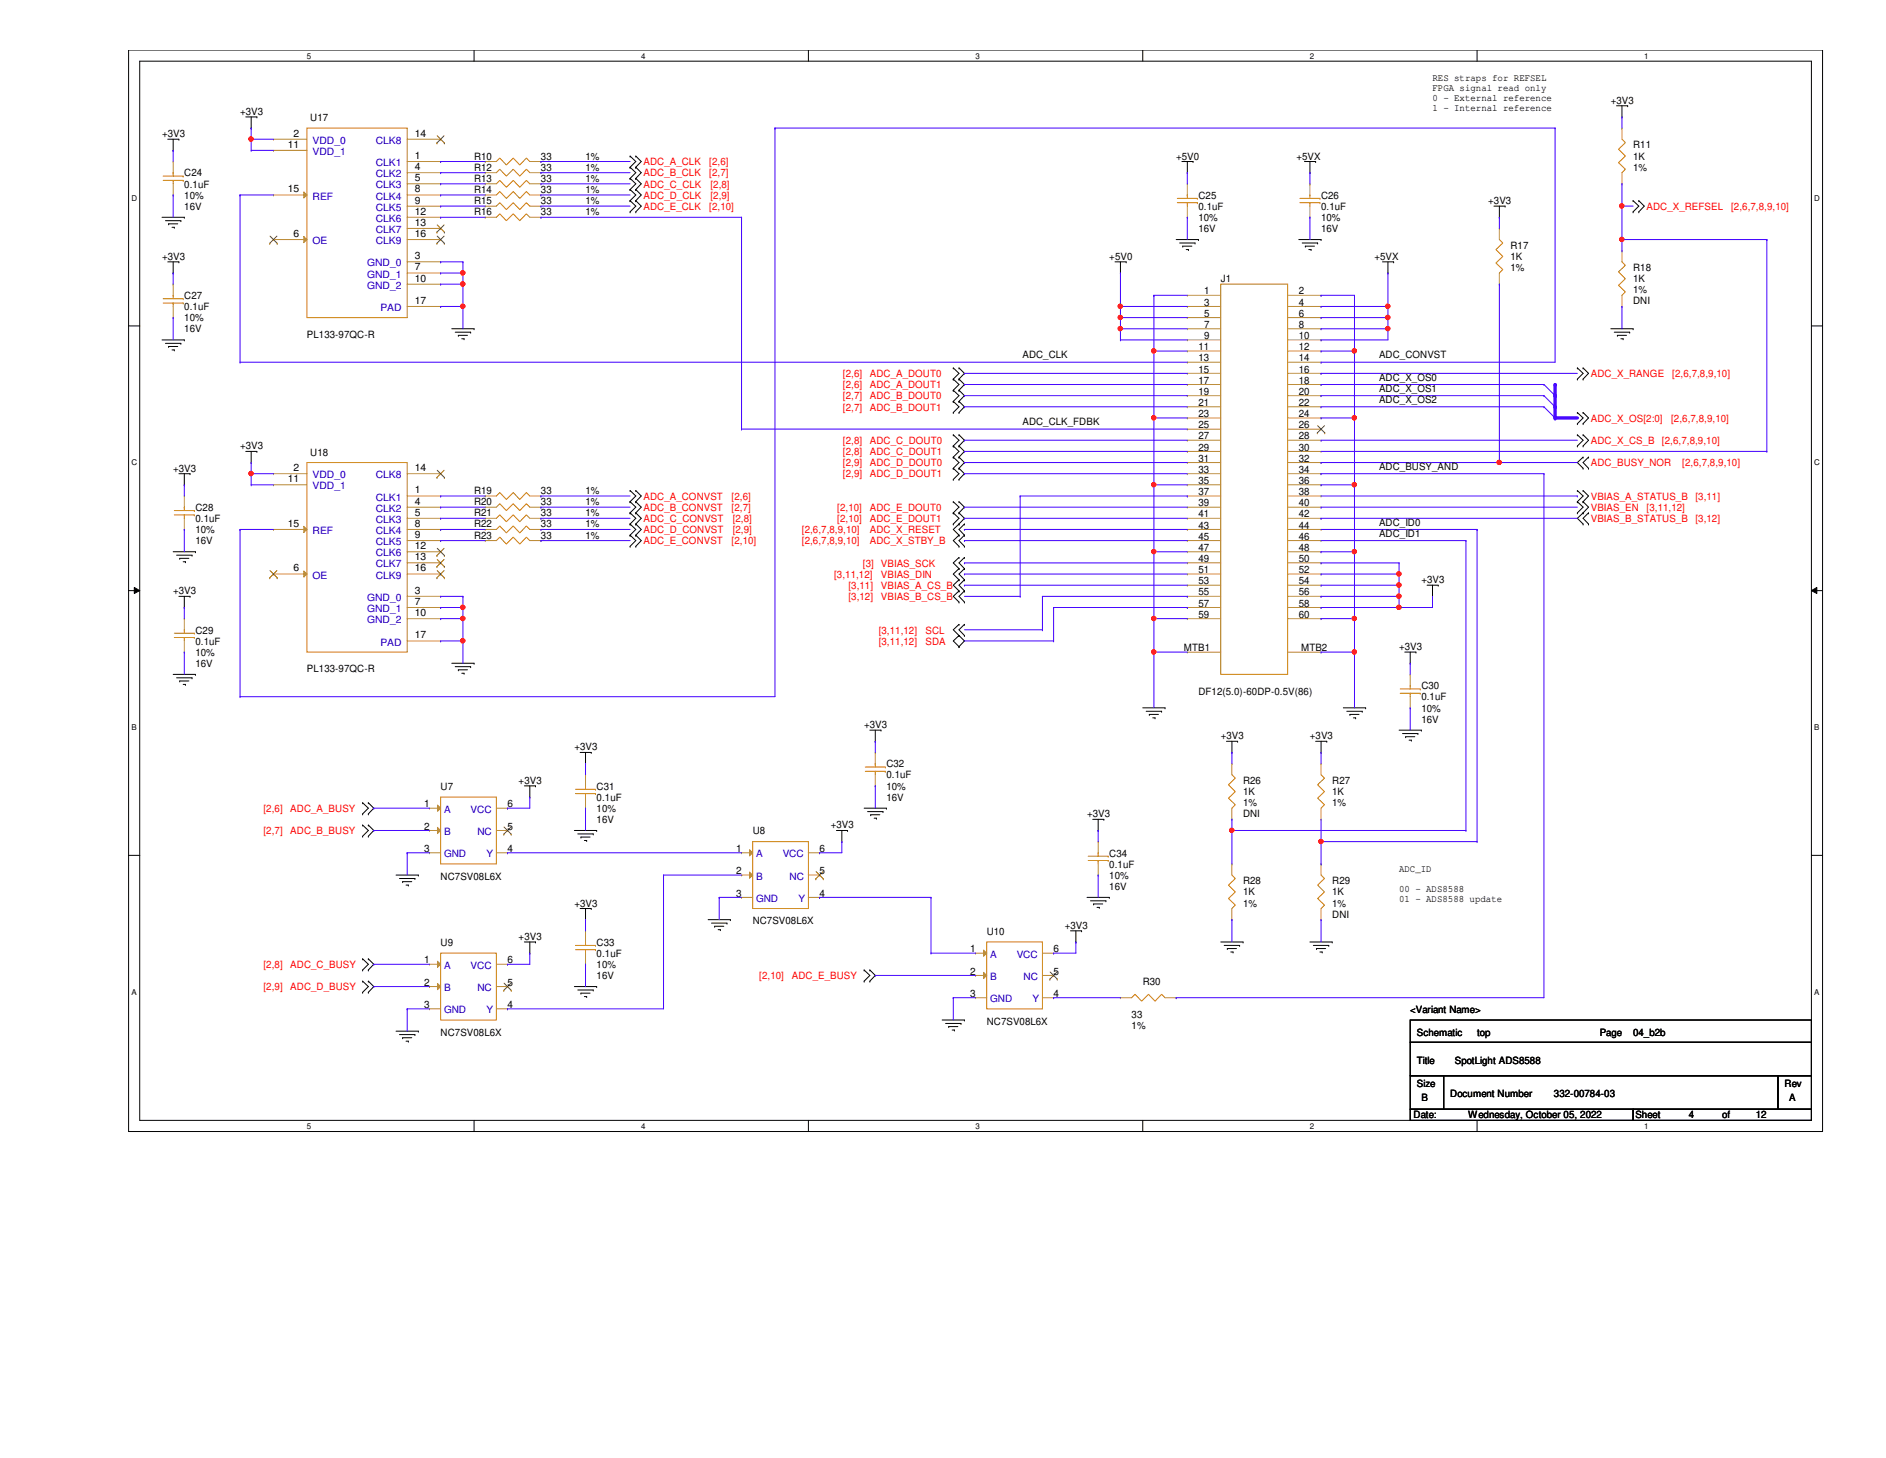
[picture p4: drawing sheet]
<svg xmlns="http://www.w3.org/2000/svg" width="279mm" height="216mm" viewBox="0 0 279 216" stroke-linecap="round" stroke-linejoin="round" font-family="sans-serif">
<defs><g id="words">
<g font-size="1.5">
<text x="212.2" y="11.9">RES straps for REFSEL</text>
<text x="35.6" y="17">+3V3</text>
<text x="46" y="18">U17</text>
<text x="212.2" y="13.4">FPGA signal read only</text>
<text x="212.2" y="14.9">0 - External reference</text>
<text x="212.2" y="16.4">1 - Internal reference</text>
<text x="238.6" y="15.4">+3V3</text>
<text x="24" y="20.3">+3V3</text>
<text x="42.6" y="21.9">11</text>
<text x="43.5" y="20.2">2</text>
<text x="61.5" y="23.5">1</text>
<text x="61.5" y="20.2">14</text>
<text x="70.2" y="23.6">R10</text>
<text x="80.1" y="23.6">33</text>
<text x="86.7" y="23.6">1%</text>
<text x="174.2" y="23.6">+5V0</text>
<text x="192.1" y="23.6">+5VX</text>
<text x="241.9" y="22">R11</text>
<text x="241.9" y="23.6">1K</text>
<text x="27.3" y="26.1">C24</text>
<text x="27.3" y="27.8">0.1uF</text>
<text x="27.3" y="29.4">10%</text>
<text x="42.6" y="28.5">15</text>
<text x="61.5" y="25.2">4</text>
<text x="61.5" y="26.8">5</text>
<text x="61.5" y="28.5">8</text>
<text x="70.2" y="25.3">R12</text>
<text x="70.2" y="26.9">R13</text>
<text x="70.2" y="28.6">R14</text>
<text x="80.1" y="25.3">33</text>
<text x="80.1" y="26.9">33</text>
<text x="80.1" y="28.6">33</text>
<text x="86.7" y="25.3">1%</text>
<text x="86.7" y="26.9">1%</text>
<text x="86.7" y="28.6">1%</text>
<text x="177.5" y="29.4">C25</text>
<text x="195.7" y="29.4">C26</text>
<text x="241.9" y="25.3">1%</text>
<text x="27.3" y="31.1">16V</text>
<text x="43.5" y="35.1">6</text>
<text x="61.5" y="30.1">9</text>
<text x="61.5" y="31.8">12</text>
<text x="61.5" y="33.4">13</text>
<text x="61.5" y="35.1">16</text>
<text x="70.2" y="31.9">R16</text>
<text x="70.2" y="30.2">R15</text>
<text x="80.1" y="31.9">33</text>
<text x="80.1" y="30.2">33</text>
<text x="86.7" y="31.9">1%</text>
<text x="86.7" y="30.2">1%</text>
<text x="177.5" y="31.1">0.1uF</text>
<text x="177.5" y="32.7">10%</text>
<text x="177.5" y="34.4">16V</text>
<text x="195.7" y="31.1">0.1uF</text>
<text x="195.7" y="32.7">10%</text>
<text x="195.7" y="34.4">16V</text>
<text x="220.5" y="30.2">+3V3</text>
<text x="24" y="38.5">+3V3</text>
<text x="61.5" y="38.4">3</text>
<text x="61.5" y="41.7">10</text>
<text x="61.5" y="40">7</text>
<text x="164.3" y="38.5">+5V0</text>
<text x="180.8" y="41.8">J1</text>
<text x="203.6" y="38.5">+5VX</text>
<text x="223.8" y="36.8">R17</text>
<text x="223.8" y="38.5">1K</text>
<text x="223.8" y="40.1">1%</text>
<text x="241.9" y="40.1">R18</text>
<text x="241.9" y="41.8">1K</text>
<text x="27.3" y="44.3">C27</text>
<text x="27.3" y="45.9">0.1uF</text>
<text x="27.3" y="47.6">10%</text>
<text x="61.5" y="45">17</text>
<text x="178.4" y="43.6">1</text>
<text x="178.4" y="45.3">3</text>
<text x="178.4" y="46.9">5</text>
<text x="192.4" y="43.6">2</text>
<text x="192.4" y="45.3">4</text>
<text x="192.4" y="46.9">6</text>
<text x="241.9" y="43.4">1%</text>
<text x="241.9" y="45.1">DNI</text>
<text x="27.3" y="49.2">16V</text>
<text x="45.5" y="50">PL133-97QC-R</text>
<text x="151.5" y="53.1">ADC_CLK</text>
<text x="177.5" y="51.9">11</text>
<text x="177.5" y="53.5">13</text>
<text x="178.4" y="48.6">7</text>
<text x="178.4" y="50.2">9</text>
<text x="192.4" y="48.6">8</text>
<text x="192.4" y="50.2">10</text>
<text x="192.4" y="51.9">12</text>
<text x="192.4" y="53.5">14</text>
<text x="204.3" y="53.1">ADC_CONVST</text>
<text x="177.5" y="55.2">15</text>
<text x="177.5" y="56.8">17</text>
<text x="177.5" y="58.5">19</text>
<text x="192.4" y="55.2">16</text>
<text x="192.4" y="56.8">18</text>
<text x="192.4" y="58.5">20</text>
<text x="204.3" y="56.4">ADC_X_OS0</text>
<text x="204.3" y="58">ADC_X_OS1</text>
<text x="204.3" y="59.7">ADC_X_OS2</text>
<text x="151.5" y="63">ADC_CLK_FDBK</text>
<text x="177.5" y="60.1">21</text>
<text x="177.5" y="61.8">23</text>
<text x="177.5" y="63.4">25</text>
<text x="177.5" y="65.1">27</text>
<text x="192.4" y="60.1">22</text>
<text x="192.4" y="61.8">24</text>
<text x="192.4" y="63.4">26</text>
<text x="192.4" y="65.1">28</text>
<text x="25.7" y="69.8">+3V3</text>
<text x="35.6" y="66.5">+3V3</text>
<text x="42.6" y="71.4">11</text>
<text x="43.5" y="69.8">2</text>
<text x="46" y="67.5">U18</text>
<text x="61.5" y="69.8">14</text>
<text x="177.5" y="66.7">29</text>
<text x="177.5" y="68.4">31</text>
<text x="177.5" y="70">33</text>
<text x="177.5" y="71.7">35</text>
<text x="192.4" y="66.7">30</text>
<text x="192.4" y="68.4">32</text>
<text x="192.4" y="70">34</text>
<text x="192.4" y="71.7">36</text>
<text x="204.3" y="69.6">ADC_BUSY_AND</text>
<text x="29" y="75.6">C28</text>
<text x="29" y="77.3">0.1uF</text>
<text x="61.5" y="73.1">1</text>
<text x="61.5" y="74.7">4</text>
<text x="61.5" y="76.4">5</text>
<text x="70.2" y="74.8">R20</text>
<text x="70.2" y="76.5">R21</text>
<text x="70.2" y="73.2">R19</text>
<text x="80.1" y="74.8">33</text>
<text x="80.1" y="76.5">33</text>
<text x="80.1" y="73.2">33</text>
<text x="86.7" y="74.8">1%</text>
<text x="86.7" y="76.5">1%</text>
<text x="86.7" y="73.2">1%</text>
<text x="177.5" y="73.3">37</text>
<text x="177.5" y="75">39</text>
<text x="177.5" y="76.6">41</text>
<text x="192.4" y="73.3">38</text>
<text x="192.4" y="75">40</text>
<text x="192.4" y="76.6">42</text>
<text x="204.3" y="77.9">ADC_ID0</text>
<text x="29" y="79">10%</text>
<text x="29" y="80.6">16V</text>
<text x="42.6" y="78">15</text>
<text x="61.5" y="78">8</text>
<text x="61.5" y="79.7">9</text>
<text x="61.5" y="81.3">12</text>
<text x="61.5" y="83">13</text>
<text x="70.2" y="78.1">R22</text>
<text x="70.2" y="79.8">R23</text>
<text x="80.1" y="78.1">33</text>
<text x="80.1" y="79.8">33</text>
<text x="86.7" y="78.1">1%</text>
<text x="86.7" y="79.8">1%</text>
<text x="177.5" y="78.3">43</text>
<text x="177.5" y="79.9">45</text>
<text x="177.5" y="81.6">47</text>
<text x="177.5" y="83.2">49</text>
<text x="192.4" y="78.3">44</text>
<text x="192.4" y="79.9">46</text>
<text x="192.4" y="81.6">48</text>
<text x="192.4" y="83.2">50</text>
<text x="204.3" y="79.5">ADC_ID1</text>
<text x="25.7" y="88">+3V3</text>
<text x="43.5" y="84.6">6</text>
<text x="61.5" y="87.9">3</text>
<text x="61.5" y="89.6">7</text>
<text x="61.5" y="84.6">16</text>
<text x="177.5" y="84.9">51</text>
<text x="177.5" y="86.5">53</text>
<text x="177.5" y="88.2">55</text>
<text x="177.5" y="89.8">57</text>
<text x="192.4" y="84.9">52</text>
<text x="192.4" y="86.5">54</text>
<text x="192.4" y="88.2">56</text>
<text x="192.4" y="89.8">58</text>
<text x="210.6" y="86.4">+3V3</text>
<text x="29" y="93.8">C29</text>
<text x="29" y="95.5">0.1uF</text>
<text x="61.5" y="91.2">10</text>
<text x="61.5" y="94.5">17</text>
<text x="177.5" y="91.5">59</text>
<text x="192.4" y="91.5">60</text>
<text x="29" y="97.1">10%</text>
<text x="29" y="98.8">16V</text>
<text x="45.5" y="99.6">PL133-97QC-R</text>
<text x="175.4" y="96.4">MTB1</text>
<text x="192.7" y="96.4">MTB2</text>
<text x="207.3" y="96.3">+3V3</text>
<text x="128" y="107.8">+3V3</text>
<text x="177.5" y="102.9">DF12(5.0)-60DP-0.5V(86)</text>
<text x="210.6" y="102.1">C30</text>
<text x="210.6" y="103.7">0.1uF</text>
<text x="210.6" y="105.4">10%</text>
<text x="210.6" y="107">16V</text>
<text x="85.1" y="111.1">+3V3</text>
<text x="131.3" y="113.6">C32</text>
<text x="180.8" y="109.5">+3V3</text>
<text x="194.1" y="109.5">+3V3</text>
<text x="62.8" y="119.5">1</text>
<text x="65.3" y="116.9">U7</text>
<text x="75.2" y="119.5">6</text>
<text x="76.8" y="116.1">+3V3</text>
<text x="88.4" y="116.9">C31</text>
<text x="88.4" y="118.6">0.1uF</text>
<text x="131.3" y="115.3">0.1uF</text>
<text x="131.3" y="116.9">10%</text>
<text x="131.3" y="118.6">16V</text>
<text x="184.1" y="116.1">R26</text>
<text x="184.1" y="117.7">1K</text>
<text x="184.1" y="119.4">1%</text>
<text x="197.4" y="116.1">R27</text>
<text x="197.4" y="117.7">1K</text>
<text x="197.4" y="119.4">1%</text>
<text x="62.8" y="122.9">2</text>
<text x="75.2" y="122.9">5</text>
<text x="88.4" y="120.2">10%</text>
<text x="88.4" y="121.9">16V</text>
<text x="111.5" y="123.5">U8</text>
<text x="123.1" y="122.7">+3V3</text>
<text x="161" y="121">+3V3</text>
<text x="184.1" y="121">DNI</text>
<text x="62.8" y="126.2">3</text>
<text x="65.3" y="130.3">NC7SV08L6X</text>
<text x="75.2" y="126.2">4</text>
<text x="109.1" y="126.2">1</text>
<text x="109.1" y="129.5">2</text>
<text x="121.4" y="126.2">6</text>
<text x="121.4" y="129.5">5</text>
<text x="164.3" y="126.8">C34</text>
<text x="164.3" y="128.5">0.1uF</text>
<text x="164.3" y="130.1">10%</text>
<text x="164.3" y="131.8">16V</text>
<text x="184.1" y="130.9">R28</text>
<text x="197.4" y="130.9">R29</text>
<text x="207.3" y="129.2">ADC_ID</text>
<text x="85.1" y="134.2">+3V3</text>
<text x="109.1" y="132.8">3</text>
<text x="111.5" y="136.9">NC7SV08L6X</text>
<text x="121.4" y="132.8">4</text>
<text x="157.7" y="137.5">+3V3</text>
<text x="184.1" y="132.6">1K</text>
<text x="184.1" y="134.2">1%</text>
<text x="197.4" y="132.6">1K</text>
<text x="197.4" y="134.2">1%</text>
<text x="197.4" y="135.9">DNI</text>
<text x="207.3" y="132.1">00 - ADS8588</text>
<text x="207.3" y="133.6">01 - ADS8588 update</text>
<text x="62.8" y="142.7">1</text>
<text x="65.3" y="140">U9</text>
<text x="75.2" y="142.7">6</text>
<text x="76.8" y="139.2">+3V3</text>
<text x="88.4" y="140">C33</text>
<text x="88.4" y="141.7">0.1uF</text>
<text x="88.4" y="143.3">10%</text>
<text x="143.7" y="141">1</text>
<text x="146.2" y="138.4">U10</text>
<text x="156.1" y="141">6</text>
<text x="62.8" y="146">2</text>
<text x="62.8" y="149.3">3</text>
<text x="75.2" y="149.3">4</text>
<text x="75.2" y="146">5</text>
<text x="88.4" y="145">16V</text>
<text x="143.7" y="144.3">2</text>
<text x="143.7" y="147.6">3</text>
<text x="156.1" y="147.6">4</text>
<text x="156.1" y="144.3">5</text>
<text x="169.3" y="145.8">R30</text>
<text x="208.9" y="149.9">&lt;Variant Name&gt;</text>
<text x="65.3" y="153.4">NC7SV08L6X</text>
<text x="146.2" y="151.7">NC7SV08L6X</text>
<text x="167.6" y="150.7">33</text>
<text x="167.6" y="152.4">1%</text>
<text x="209.9" y="153.4">Schematic</text>
<text x="218.8" y="153.4">top</text>
<text x="237" y="153.4">Page</text>
<text x="241.9" y="153.4">04_b2b</text>
<text x="209.9" y="157.5">Title</text>
<text x="209.9" y="161">Size</text>
<text x="215.5" y="157.5">SpotLight ADS8588</text>
<text x="264.4" y="161">Rev</text>
<text x="209.4" y="165.6">Date:</text>
<text x="210.6" y="163">B</text>
<text x="214.8" y="162.5">Document Number</text>
<text x="217.5" y="165.6">Wednesday, October 05, 2022</text>
<text x="230.2" y="162.5">332-00784-03</text>
<text x="242.3" y="165.6">Sheet</text>
<text x="250.2" y="165.6">4</text>
<text x="255.1" y="165.6">of</text>
<text x="260.1" y="165.6">12</text>
<text x="265" y="163">A</text>
</g>
<g font-size="1.5" fill="#00c">
<text x="46.3" y="21.3">VDD_0</text>
<text x="46.3" y="22.9">VDD_1</text>
<text x="55.7" y="21.3">CLK8</text>
<text x="46.3" y="29.5">REF</text>
<text x="55.7" y="24.6">CLK1</text>
<text x="55.7" y="26.2">CLK2</text>
<text x="55.7" y="27.9">CLK3</text>
<text x="55.7" y="29.5">CLK4</text>
<text x="55.7" y="31.2">CLK5</text>
<text x="55.7" y="32.9">CLK6</text>
<text x="55.7" y="34.5">CLK7</text>
<text x="46.3" y="36.2">OE</text>
<text x="54.4" y="39.5">GND_0</text>
<text x="54.4" y="41.1">GND_1</text>
<text x="55.7" y="36.2">CLK9</text>
<text x="54.4" y="42.8">GND_2</text>
<text x="56.3" y="46.1">PAD</text>
<text x="46.3" y="70.8">VDD_0</text>
<text x="55.7" y="70.8">CLK8</text>
<text x="46.3" y="72.5">VDD_1</text>
<text x="55.7" y="74.1">CLK1</text>
<text x="55.7" y="75.8">CLK2</text>
<text x="55.7" y="77.4">CLK3</text>
<text x="46.3" y="79.1">REF</text>
<text x="55.7" y="79.1">CLK4</text>
<text x="55.7" y="80.7">CLK5</text>
<text x="55.7" y="82.4">CLK6</text>
<text x="46.3" y="85.7">OE</text>
<text x="54.4" y="89">GND_0</text>
<text x="55.7" y="84">CLK7</text>
<text x="55.7" y="85.7">CLK9</text>
<text x="54.4" y="92.3">GND_2</text>
<text x="54.4" y="90.6">GND_1</text>
<text x="56.3" y="95.6">PAD</text>
<text x="65.8" y="120.4">A</text>
<text x="65.8" y="123.7">B</text>
<text x="69.7" y="120.4">VCC</text>
<text x="70.7" y="123.7">NC</text>
<text x="65.8" y="127">GND</text>
<text x="72.1" y="127">Y</text>
<text x="112" y="127">A</text>
<text x="112" y="130.3">B</text>
<text x="116" y="127">VCC</text>
<text x="117" y="130.3">NC</text>
<text x="112" y="133.6">GND</text>
<text x="118.3" y="133.6">Y</text>
<text x="65.8" y="143.5">A</text>
<text x="69.7" y="143.5">VCC</text>
<text x="146.7" y="141.8">A</text>
<text x="150.6" y="141.8">VCC</text>
<text x="65.8" y="146.8">B</text>
<text x="70.7" y="146.8">NC</text>
<text x="146.7" y="145.1">B</text>
<text x="146.7" y="148.4">GND</text>
<text x="151.6" y="145.1">NC</text>
<text x="153" y="148.4">Y</text>
<text x="65.8" y="150.1">GND</text>
<text x="72.1" y="150.1">Y</text>
</g>
<g font-size="1.5" fill="#f00">
<text x="95.3" y="24.5">ADC_A_CLK</text>
<text x="95.3" y="26.1">ADC_B_CLK</text>
<text x="95.3" y="27.8">ADC_C_CLK</text>
<text x="95.3" y="29.4">ADC_D_CLK</text>
<text x="105.1" y="24.5">[2,6]</text>
<text x="105.1" y="26.1">[2,7]</text>
<text x="105.2" y="27.8">[2,8]</text>
<text x="105.2" y="29.4">[2,9]</text>
<text x="95.3" y="31.1">ADC_E_CLK</text>
<text x="105.1" y="31.1">[2,10]</text>
<text x="243.9" y="31.1">ADC_X_REFSEL</text>
<text x="256.5" y="31.1">[2,6,7,8,9,10]</text>
<text x="124.9" y="55.8">[2,6]</text>
<text x="124.9" y="57.5">[2,6]</text>
<text x="124.9" y="59.1">[2,7]</text>
<text x="128.9" y="55.8">ADC_A_DOUT0</text>
<text x="128.9" y="57.5">ADC_A_DOUT1</text>
<text x="128.9" y="59.1">ADC_B_DOUT0</text>
<text x="235.7" y="55.8">ADC_X_RANGE</text>
<text x="247.7" y="55.8">[2,6,7,8,9,10]</text>
<text x="124.9" y="60.8">[2,7]</text>
<text x="124.9" y="65.7">[2,8]</text>
<text x="128.9" y="60.8">ADC_B_DOUT1</text>
<text x="128.9" y="65.7">ADC_C_DOUT0</text>
<text x="235.7" y="62.4">ADC_X_OS[2:0]</text>
<text x="235.7" y="65.7">ADC_X_CS_B</text>
<text x="246.2" y="65.7">[2,6,7,8,9,10]</text>
<text x="247.6" y="62.4">[2,6,7,8,9,10]</text>
<text x="124.9" y="67.4">[2,8]</text>
<text x="124.9" y="69">[2,9]</text>
<text x="124.9" y="70.7">[2,9]</text>
<text x="128.9" y="67.4">ADC_C_DOUT1</text>
<text x="128.9" y="69">ADC_D_DOUT0</text>
<text x="128.9" y="70.7">ADC_D_DOUT1</text>
<text x="235.7" y="69">ADC_BUSY_NOR</text>
<text x="249.2" y="69">[2,6,7,8,9,10]</text>
<text x="95.3" y="74">ADC_A_CONVST</text>
<text x="95.3" y="75.6">ADC_B_CONVST</text>
<text x="95.3" y="77.3">ADC_C_CONVST</text>
<text x="108.4" y="74">[2,6]</text>
<text x="108.4" y="75.6">[2,7]</text>
<text x="108.5" y="77.3">[2,8]</text>
<text x="124" y="75.6">[2,10]</text>
<text x="124" y="77.3">[2,10]</text>
<text x="128.9" y="75.6">ADC_E_DOUT0</text>
<text x="128.9" y="77.3">ADC_E_DOUT1</text>
<text x="235.7" y="75.6">VBIAS_EN</text>
<text x="235.7" y="77.3">VBIAS_B_STATUS_B</text>
<text x="235.7" y="74">VBIAS_A_STATUS_B</text>
<text x="243.9" y="75.6">[3,11,12]</text>
<text x="251.2" y="77.3">[3,12]</text>
<text x="251.2" y="74">[3,11]</text>
<text x="95.3" y="79">ADC_D_CONVST</text>
<text x="95.3" y="80.6">ADC_E_CONVST</text>
<text x="108.4" y="80.6">[2,10]</text>
<text x="108.5" y="79">[2,9]</text>
<text x="118.8" y="80.6">[2,6,7,8,9,10]</text>
<text x="118.8" y="79">[2,6,7,8,9,10]</text>
<text x="127.8" y="83.9">[3]</text>
<text x="128.9" y="79">ADC_X_RESET</text>
<text x="128.9" y="80.6">ADC_X_STBY_B</text>
<text x="130.5" y="83.9">VBIAS_SCK</text>
<text x="123.6" y="85.6">[3,11,12]</text>
<text x="125.7" y="87.2">[3,11]</text>
<text x="125.7" y="88.9">[3,12]</text>
<text x="130.5" y="87.2">VBIAS_A_CS_B</text>
<text x="130.5" y="85.6">VBIAS_DIN</text>
<text x="130.5" y="88.9">VBIAS_B_CS_B</text>
<text x="130.2" y="95.5">[3,11,12]</text>
<text x="130.2" y="93.8">[3,11,12]</text>
<text x="137.1" y="95.5">SDA</text>
<text x="137.1" y="93.8">SCL</text>
<text x="39" y="120.2">[2,6]</text>
<text x="39" y="123.5">[2,7]</text>
<text x="43" y="120.2">ADC_A_BUSY</text>
<text x="43" y="123.5">ADC_B_BUSY</text>
<text x="39" y="143.3">[2,8]</text>
<text x="43" y="143.3">ADC_C_BUSY</text>
<text x="39" y="146.6">[2,9]</text>
<text x="43" y="146.6">ADC_D_BUSY</text>
<text x="112.5" y="145">[2,10]</text>
<text x="117.3" y="145">ADC_E_BUSY</text>
</g>
<g font-size="1.2">
<text x="45.5" y="8.7">5</text>
<text x="95" y="8.7">4</text>
<text x="144.5" y="8.7">3</text>
<text x="194.1" y="8.7">2</text>
<text x="243.6" y="8.7">1</text>
<text x="19.5" y="29.7">D</text>
<text x="268.8" y="29.7">D</text>
<text x="19.5" y="68.9">C</text>
<text x="268.8" y="68.9">C</text>
<text x="19.5" y="108.1">B</text>
<text x="268.8" y="108.1">B</text>
<text x="19.5" y="147.3">A</text>
<text x="268.8" y="147.3">A</text>
<text x="45.5" y="167.2">5</text>
<text x="95" y="167.2">4</text>
<text x="144.5" y="167.2">3</text>
<text x="194.1" y="167.2">2</text>
<text x="243.6" y="167.2">1</text>
</g>
</g></defs>
<path d="M19.1 7.4h250.9v160.2h-250.9zM20.7 9.1h247.7v156.8h-247.7z" fill="none" stroke="#000" stroke-width=".15"/>
<g fill="#fff">
<path d="M45.5 7.6h.6v1.3h-.6z"/>
<path d="M45.5 166.1h.6v1.3h-.6z"/>
</g>
<path d="M70.2 7.4v1.7M70.2 165.9v1.7" fill="none" stroke="#000" stroke-width=".15"/>
<g fill="#fff">
<path d="M95 7.6h.6v1.3h-.6z"/>
<path d="M95 166.1h.6v1.3h-.6z"/>
</g>
<path d="M119.8 7.4v1.7M119.8 165.9v1.7" fill="none" stroke="#000" stroke-width=".15"/>
<g fill="#fff">
<path d="M144.5 7.6h.6v1.3h-.6z"/>
<path d="M144.5 166.1h.6v1.3h-.6z"/>
</g>
<path d="M169.3 7.4v1.7M169.3 165.9v1.7" fill="none" stroke="#000" stroke-width=".15"/>
<g fill="#fff">
<path d="M194.1 7.6h.5v1.3h-.5z"/>
<path d="M194.1 166.1h.5v1.3h-.5z"/>
</g>
<path d="M218.8 7.4v1.7M218.8 165.9v1.7" fill="none" stroke="#000" stroke-width=".15"/>
<g fill="#fff">
<path d="M243.6 7.6h.6v1.3h-.6z"/>
<path d="M243.6 166.1h.6v1.3h-.6z"/>
<path d="M19.5 28.7h.8v1.3h-.8z"/>
<path d="M268.8 28.7h.8v1.3h-.8z"/>
<path d="M19.5 67.9h.8v1.3h-.8z"/>
<path d="M268.8 67.9h.8v1.3h-.8z"/>
</g>
<path d="M19.1 48.3h1.6M268.4 48.3h1.6" fill="none" stroke="#000" stroke-width=".15"/>
<g fill="#fff">
<path d="M19.5 107.1h.7v1.3h-.7z"/>
<path d="M268.8 107.1h.7v1.3h-.7z"/>
</g>
<path d="M19.1 87.5h1.6M19.9 87l.8 .5-.8 .4zM268.4 87.5l.8-.5v.9zM268.4 87.5h1.6" fill="none" stroke="#000" stroke-width=".15"/>
<path d="M19.9 87l.8 .5-.8 .4zM268.4 87.5l.8-.5v.9z" fill="#000"/>
<g fill="#fff">
<path d="M19.5 146.3h.7v1.3h-.7z"/>
<path d="M268.8 146.3h.7v1.3h-.7z"/>
</g>
<g fill="none" stroke="#000" stroke-width=".15">
<path d="M36.4 17.3h1.7M37.2 19h.1M37.2 17.3v1.7M38.1 17.3h.1M239.5 15.7h1.6M240.3 17.3h.1M240.3 15.7v1.6M241.1 15.7h.1M24 32.2h3.3M24.5 32.7h2.3M24.8 38.8h1.7M24.8 20.6h1.7"/>
<path d="M25 33.1h.1M25 33.1h1.3M25.5 33.7h.3M25.7 22.3h.1M25.7 20.6v1.7M25.7 38.8v1.6M25.8 33.7h.1M26.5 38.8h.1M26.5 20.6h.1M26.8 32.7h.1M27.3 32.2h.1M93.3 23.1h.1"/>
<path d="M93.3 24.8h.1M93.3 26.4h.1M93.3 28.1h.1M93.3 29.7h.1M93.3 31.4h.1M93.3 23.1l.9 .8-.9 .9M93.3 24.8l.9 .8-.9 .8M93.3 26.4l.9 .8-.9 .9M93.3 28.1l.9 .8-.9 .8M93.3 29.7l.9 .8-.9 .9M94.2 24.8h.1M94.2 23.1h.1"/>
<path d="M94.2 26.4h.1M94.2 28.1h.1M94.2 29.7h.1M94.2 31.4h.1M94.2 23.1l.8 .8-.8 .9M94.2 24.8l.8 .8-.8 .8M94.2 26.4l.8 .8-.8 .9M94.2 28.1l.8 .8-.8 .8M94.2 29.7l.8 .8-.8 .9M165.2 38.8h1.6M166 38.8v1.6M166.8 38.8h.1"/>
<path d="M174.2 35.5h3.3M174.8 36h2.2M175.1 23.9h1.6M175.2 36.4h.1M175.2 36.4h1.4M175.7 37h.4M175.9 25.6h.1M175.9 23.9v1.7M176.1 37h.1M176.7 23.9h.1M177 36h.1M177.5 35.5h.1"/>
<path d="M192.4 35.5h3.3M192.9 36h2.3M193.3 23.9h1.6M193.4 36.4h.1M193.4 36.4h1.3M193.9 37h.3M194.1 25.6h.1M194.1 23.9v1.7M194.2 37h.1M194.9 23.9h.1M195.2 36h.1M195.7 35.5h.1"/>
<path d="M204.8 38.8h1.7M205.6 38.8v1.6M206.5 38.8h.1M221.3 30.5h1.7M222.1 32.2h.1M222.1 30.5v1.7M223 30.5h.1M241.9 29.7h.1M241.9 31.4h.1M241.9 29.7l.9 .8-.9 .9M242.8 31.4h.1M242.8 29.7h.1"/>
<path d="M242.8 29.7l.8 .8-.8 .9M24 50.3h3.3M24.5 50.8h2.3M25 51.3h.1M25 51.3h1.3M25.5 51.8h.3M25.7 40.4h.1M25.8 51.8h.1M26.8 50.8h.1M27.3 50.3h.1M66.9 48.7h3.3M67.4 49.2h2.3"/>
<path d="M67.9 49.7h.1M67.9 49.7h1.4M68.4 50.2h.3M68.7 50.2h.1M69.7 49.2h.1M70.2 48.7h.1M141.2 54.5h.1M141.2 56.1h.1M141.2 57.8h.1M141.2 59.4h.1M141.2 54.5l.9 .8-.9 .8M141.2 56.1l.9 .8-.9 .9"/>
<path d="M141.2 57.8l.9 .8-.9 .8M141.2 59.4l.9 .8-.9 .9M142.1 54.5h.1M142.1 56.1h.1M142.1 57.8h.1M142.1 59.4h.1M142.1 54.5l.8 .8-.8 .8M142.1 56.1l.8 .8-.8 .9M142.1 57.8l.8 .8-.8 .8M142.1 59.4l.8 .8-.8 .9M166 40.4h.1M205.6 40.4h.1"/>
<path d="M233.7 54.5h.1M233.7 56.1h.1M233.7 54.5l.8 .8-.8 .8M234.5 56.1h.1M234.5 54.5h.1M234.5 54.5l.8 .8-.8 .8M238.6 48.7h3.3M239.1 49.2h2.3M239.6 49.7h.1M239.6 49.7h1.4M240.1 50.2h.4M240.5 50.2h.1"/>
<path d="M241.4 49.2h.1M241.9 48.7h.1M26.5 70.1h1.7M27.3 71.8h.1M27.3 70.1v1.7M28.2 70.1h.1M36.4 66.8h1.7M37.2 68.5h.1M37.2 66.8v1.7M38.1 66.8h.1M93.3 72.6h.1M93.3 74.3h.1"/>
<path d="M93.3 75.9h.1M93.3 77.6h.1M93.3 79.2h.1M93.3 72.6l.9 .8-.9 .9M93.3 74.3l.9 .8-.9 .8M93.3 75.9l.9 .8-.9 .9M93.3 77.6l.9 .8-.9 .8M93.3 79.2l.9 .9-.9 .8M94.2 74.3h.1M94.2 72.6h.1M94.2 75.9h.1M94.2 77.6h.1"/>
<path d="M94.2 79.2h.1M94.2 72.6l.8 .8-.8 .9M94.2 74.3l.8 .8-.8 .8M94.2 75.9l.8 .8-.8 .9M94.2 77.6l.8 .8-.8 .8M94.2 79.2l.8 .9-.8 .8M141.2 61.1h.1M141.2 64.4h.1M141.2 66h.1M141.2 67.7h.1M141.2 69.3h.1M141.2 71h.1"/>
<path d="M141.2 74.3h.1M141.2 75.9h.1M141.2 77.6h.1M141.2 64.4l.9 .8-.9 .8M141.2 66l.9 .8-.9 .9M141.2 67.7l.9 .8-.9 .8M141.2 69.3l.9 .8-.9 .9M141.2 74.3l.9 .8-.9 .8M141.2 75.9l.9 .8-.9 .9M142.1 61.1h.1M142.1 64.4h.1M142.1 66h.1"/>
<path d="M142.1 67.7h.1M142.1 69.3h.1M142.1 71h.1M142.1 74.3h.1M142.1 75.9h.1M142.1 77.6h.1M142.1 79.2h.1M142.1 64.4l.8 .8-.8 .8M142.1 66l.8 .8-.8 .9M142.1 67.7l.8 .8-.8 .8M142.1 69.3l.8 .8-.8 .9M142.1 74.3l.8 .8-.8 .8"/>
<path d="M142.1 75.9l.8 .8-.8 .9M142.1 77.6l-.9 .8 .9 .8M142.1 79.2l-.9 .9 .9 .8M142.9 77.6h.1M142.9 79.2h.1M142.9 77.6l-.8 .8 .8 .8M142.9 79.2l-.8 .9 .8 .8M233.7 61.1h.1M233.7 62.7h.1M233.7 74.3h.1M233.7 75.9h.1M233.7 64.4h.1"/>
<path d="M233.7 66h.1M233.7 72.6h.1M233.7 61.1l.8 .8-.8 .8M233.7 74.3l.8 .8-.8 .8M233.7 64.4l.8 .8-.8 .8M233.7 72.6l.8 .8-.8 .9M234.5 62.7h.1M234.5 61.1h.1M234.5 75.9h.1M234.5 74.3h.1M234.5 77.6h.1M234.5 67.7h.1"/>
<path d="M234.5 69.3h.1M234.5 66h.1M234.5 64.4h.1M234.5 72.6h.1M234.5 61.1l.8 .8-.8 .8M234.5 74.3l.8 .8-.8 .8M234.5 75.9l-.8 .8 .8 .9M234.5 67.7l-.8 .8 .8 .8M234.5 64.4l.8 .8-.8 .8M234.5 72.6l.8 .8-.8 .9M235.3 77.6h.1M235.3 75.9h.1"/>
<path d="M235.3 69.3h.1M235.3 67.7h.1M235.3 75.9l-.8 .8 .8 .9M235.3 67.7l-.8 .8 .8 .8M25.7 99.9h3.3M25.7 81.7h3.3M26.2 82.2h2.2M26.5 88.3h1.7M26.6 82.7h.1M26.6 82.7h1.4M27.1 83.2h.4M27.3 90h.1"/>
<path d="M27.3 88.3v1.7M27.5 83.2h.1M28.2 88.3h.1M28.4 82.2h.1M29 99.9h.1M29 81.7h.1M66.9 98.2h3.3M67.4 98.7h2.3M67.9 99.2h.1M67.9 99.2h1.4M68.4 99.7h.3M68.7 99.7h.1"/>
<path d="M69.7 98.7h.1M70.2 98.2h.1M93.3 80.9h.1M94.2 80.9h.1M142.1 80.9h.1M142.1 82.5h.1M142.1 84.2h.1M142.1 85.9h.1M142.1 87.5h.1M142.1 94.1h.1M142.1 95.8h.1M142.1 92.5h.1"/>
<path d="M142.1 89.2h.1M142.1 82.5l-.9 .9 .9 .8M142.1 85.9l-.9 .8 .9 .8M142.1 84.2l-.9 .8 .9 .9M142.1 94.1l-.9 .8 .9 .9M142.1 92.5l-.9 .8 1.7 1.6-.8 .9M142.1 87.5l-.9 .8 .9 .9M142.9 80.9h.1M142.9 82.5h.1M142.9 84.2h.1M142.9 85.9h.1M142.9 87.5h.1"/>
<path d="M142.9 92.5h.1M142.9 94.1h.1M142.9 89.2h.1M142.9 82.5l-.8 .9 .8 .8M142.9 85.9l-.8 .8 .8 .8M142.9 84.2l-.8 .8 .8 .9M142.9 92.5l-.8 .8 .8 .8M142.9 87.5l-.8 .8 .8 .9M208.1 96.6h1.7M208.9 98.2h.1M208.9 96.6v1.6M209.8 96.6h.1"/>
<path d="M211.4 86.7h1.7M212.2 88.3h.1M212.2 86.7v1.6M213.1 86.7h.1M26.2 100.4h2.2M26.6 100.8h.1M26.6 100.8h1.4M27.1 101.3h.4M27.5 101.3h.1M28.4 100.4h.1M53.7 118.9h.1M53.7 118.9l.9 .8-.9 .8"/>
<path d="M54.6 118.9h.1M54.6 118.9l.8 .8-.8 .8M77.7 116.4h1.6M78.5 118h.1M78.5 116.4v1.6M79.3 116.4h.1M85.9 111.4h1.7M86.7 113.1h.1M86.7 111.4v1.7M87.6 111.4h.1M128 119.7h3.3M128.9 108.1h1.6"/>
<path d="M129.7 109.8h.1M129.7 108.1v1.7M130.5 108.1h.1M131.3 119.7h.1M169.3 104.8h3.3M169.8 105.3h2.3M170.3 105.8h.1M170.3 105.8h1.3M170.8 106.3h.3M171.1 106.3h.1M172.1 105.3h.1M172.6 104.8h.1"/>
<path d="M181.7 109.8h1.6M182.5 111.4h.1M182.5 109.8v1.6M183.3 109.8h.1M194.9 109.8h1.7M195.7 111.4h.1M195.7 109.8v1.6M196.6 109.8h.1M199 104.8h3.3M199.5 105.3h2.3M200 105.8h.1M200 105.8h1.3"/>
<path d="M200.5 106.3h.3M200.8 106.3h.1M201.8 105.3h.1M202.3 104.8h.1M207.3 108.1h3.3M207.8 108.6h2.3M208.2 109.1h.1M208.2 109.1h1.4M208.7 109.6h.4M209.1 109.6h.1M210.1 108.6h.1M210.6 108.1h.1"/>
<path d="M19.1 126.7h1.6M53.7 120.5h.1M53.7 122.2h.1M53.7 123.8h.1M53.7 122.2l.9 .8-.9 .8M54.6 120.5h.1M54.6 122.2h.1M54.6 123.8h.1M54.6 122.2l.8 .8-.8 .8M58.7 129.6h3.3M59.2 130.1h2.3M59.6 130.6h.1"/>
<path d="M59.6 130.6h1.4M60.2 131.1h.3M60.5 131.1h.1M61.5 130.1h.1M62 129.6h.1M77.7 139.5h1.6M78.5 139.5v1.6M79.3 139.5h.1M85.1 123h3.3M85.6 123.5h2.3M85.9 134.5h1.7M86.1 124h.1"/>
<path d="M86.1 124h1.3M86.6 124.5h.3M86.7 136.2h.1M86.7 134.5v1.7M86.9 124.5h.1M87.6 134.5h.1M87.9 123.5h.1M88.4 123h.1M104.9 136.2h3.3M105.4 136.7h2.3M105.9 137.2h.1M105.9 137.2h1.3"/>
<path d="M106.4 137.7h.3M106.7 137.7h.1M107.7 136.7h.1M108.2 136.2h.1M123.9 123h1.7M124.7 124.6h.1M124.7 123v1.6M125.6 123h.1M128.5 120.2h2.3M129 120.6h.1M129 120.6h1.3M129.5 121.2h.3"/>
<path d="M129.8 121.2h.1M130.8 120.2h.1M158.6 137.8h1.6M159.4 139.5h.1M159.4 137.8v1.7M160.2 137.8h.1M161 132.9h3.3M161.5 133.4h2.3M161.9 121.3h1.6M162 133.9h.1M162 133.9h1.4M162.5 134.4h.4"/>
<path d="M162.7 123h.1M162.7 121.3v1.7M162.9 134.4h.1M163.5 121.3h.1M163.8 133.4h.1M164.3 132.9h.1M180.8 139.5h3.4M181.4 140h2.2M183.6 140h.1M184.2 139.5h.1M194.1 139.5h3.3M194.6 140h2.3"/>
<path d="M196.9 140h.1M197.4 139.5h.1M268.4 126.7h1.6M53.7 142h.1M53.7 143.6h.1M53.7 145.3h.1M53.7 146.9h.1M53.7 142l.9 .8-.9 .8M53.7 145.3l.9 .8-.9 .8M54.6 142h.1M54.6 143.6h.1M54.6 145.3h.1"/>
<path d="M54.6 146.9h.1M54.6 142l.8 .8-.8 .8M54.6 145.3l.8 .8-.8 .8M58.7 152.7h3.3M59.2 153.2h2.3M59.6 153.7h.1M59.6 153.7h1.4M60.2 154.2h.3M60.5 154.2h.1M61.5 153.2h.1M62 152.7h.1M78.5 141.1h.1"/>
<path d="M85.1 146.1h3.3M85.6 146.6h2.3M86.1 147.1h.1M86.1 147.1h1.3M86.6 147.6h.3M86.9 147.6h.1M87.9 146.6h.1M88.4 146.1h.1M128 143.6h.1M128 145.3h.1M128 143.6l.9 .8-.9 .9M128.9 143.6h.1"/>
<path d="M128.9 145.3h.1M128.9 143.6l.8 .8-.8 .9M139.6 151h3.3M140.1 151.6h2.3M140.5 152h.1M140.5 152h1.4M141.1 152.5h.3M141.4 152.5h.1M142.4 151.6h.1M142.9 151h.1M181.8 140.5h.1M181.8 140.5h1.4"/>
<path d="M182.3 141h.4M182.7 141h.1M195 140.5h.1M195 140.5h1.4M195.5 141h.4M195.9 141h.1M208.9 151h59.5v3.3h-59.5zM208.9 154.3h59.5v5h-59.5zM208.9 159.3h5v5h-5zM213.9 159.3h49.5v5h-49.5zM263.4 159.3h5v5h-5zM208.9 164.3h33v1.6h-33z"/>
<path d="M241.9 164.3h26.5v1.6h-26.5z"/>
</g>
<path d="M228.7 56.9h.1M228.7 58.6h.1M228.7 56.9l1.7 1.7M228.7 58.6l1.7 1.6M228.7 60.2h.1M228.7 60.2l1.7 1.7" fill="none" stroke="#4200ff" stroke-width=".15"/>
<g fill="none" stroke="#cc8006" stroke-width=".15">
<path d="M45.5 19h14.8v28h-14.8zM73.5 32.2l.5-.5 1 1 1-1 1 1 1-1 .5 .5M24.2 44.9h2.9M24.2 44.2h2.9M25.7 44.9h.1M25.7 43.7h.1M25.7 43.7v.5M25.7 44.9v.5M27.1 44.9h.1M27.1 44.2h.1M180.8 42.1h10v57.8h-10zM182.5 114.7l.5 .5-1 1 1 1-1 1 1 1-.5 .5"/>
<path d="M85.3 140h2.9M86.7 139.5h.1M86.7 139.5v.5M88.2 140h.1M85.3 140.6h2.9M86.7 140.6h.1M86.7 140.6v.5M88.2 140.6h.1M167.6 147.7l.5-.5 1 1.1 1-1.1 1 1.1 1-1.1 .5 .5"/>
</g>
<g fill="none" stroke="#a84" stroke-width=".15">
<path d="M40.5 20.6h.1M40.5 20.6h5M60.3 38.8h5M65.3 38.8h.1M71.9 32.2h.1M71.9 32.2h1.6M78.5 32.2h1.6M80.1 32.2h.1M25.7 42.1h.1M25.7 47h.1M25.7 42.1v1.6M25.7 45.4v1.6"/>
<path d="M175.9 43.7h.1M175.9 45.4h.1M175.9 47h.1M175.9 48.7h.1M175.9 50.3h.1M175.9 52h.1M175.9 53.6h.1M175.9 55.3h.1M175.9 56.9h.1M175.9 58.6h.1M175.9 43.7h4.9M175.9 45.4h4.9"/>
<path d="M175.9 47h4.9M175.9 48.7h4.9M175.9 50.3h4.9M175.9 52h4.9M175.9 53.6h4.9M175.9 55.3h4.9M175.9 56.9h4.9M175.9 58.6h4.9M190.8 43.7h4.9M190.8 45.4h4.9M190.8 47h4.9M190.8 48.7h4.9"/>
<path d="M190.8 50.3h4.9M190.8 52h4.9M190.8 53.6h4.9M190.8 55.3h4.9M190.8 56.9h4.9M190.8 58.6h4.9M195.7 43.7h.1M195.7 45.4h.1M195.7 47h.1M195.7 48.7h.1M195.7 50.3h.1M195.7 52h.1"/>
<path d="M195.7 53.6h.1M195.7 55.3h.1M195.7 56.9h.1M195.7 58.6h.1M175.9 60.2h.1M175.9 61.9h.1M175.9 63.5h.1M175.9 65.2h.1M175.9 66.8h.1M175.9 68.5h.1M175.9 70.1h.1M175.9 71.8h.1"/>
<path d="M175.9 73.4h.1M175.9 75.1h.1M175.9 76.7h.1M175.9 78.4h.1M175.9 60.2h4.9M175.9 61.9h4.9M175.9 63.5h4.9M175.9 65.2h4.9M175.9 66.8h4.9M175.9 68.5h4.9M175.9 70.1h4.9M175.9 71.8h4.9"/>
<path d="M175.9 73.4h4.9M175.9 75.1h4.9M175.9 76.7h4.9M175.9 78.4h4.9M190.8 60.2h4.9M190.8 61.9h4.9M190.8 63.5h4.9M190.8 65.2h4.9M190.8 66.8h4.9M190.8 68.5h4.9M190.8 70.1h4.9M190.8 71.8h4.9"/>
<path d="M190.8 73.4h4.9M190.8 75.1h4.9M190.8 76.7h4.9M190.8 78.4h4.9M195.7 60.2h.1M195.7 61.9h.1M195.7 63.5h.1M195.7 65.2h.1M195.7 66.8h.1M195.7 68.5h.1M195.7 70.1h.1M195.7 71.8h.1"/>
<path d="M195.7 73.4h.1M195.7 75.1h.1M195.7 76.7h.1M195.7 78.4h.1M175.9 96.6h.1M175.9 80.1h.1M175.9 81.7h.1M175.9 83.4h.1M175.9 85h.1M175.9 86.7h.1M175.9 88.3h.1M175.9 90h.1"/>
<path d="M175.9 91.6h.1M175.9 96.6h4.9M175.9 80.1h4.9M175.9 81.7h4.9M175.9 83.4h4.9M175.9 85h4.9M175.9 86.7h4.9M175.9 88.3h4.9M175.9 90h4.9M175.9 91.6h4.9M190.8 96.6h4.9M190.8 80.1h4.9"/>
<path d="M190.8 81.7h4.9M190.8 83.4h4.9M190.8 85h4.9M190.8 86.7h4.9M190.8 88.3h4.9M190.8 90h4.9M190.8 91.6h4.9M195.7 96.6h.1M195.7 80.1h.1M195.7 81.7h.1M195.7 83.4h.1M195.7 85h.1"/>
<path d="M195.7 86.7h.1M195.7 88.3h.1M195.7 90h.1M195.7 91.6h.1M182.5 113.1h.1M182.5 113.1v1.6M182.5 119.7v1.6M86.7 137.8h.1M86.7 137.8v1.7M182.5 121.3h.1M86.7 142.8h.1M86.7 141.1v1.7"/>
<path d="M166 147.7h.1M166 147.7h1.6M172.6 147.7h1.6M174.2 147.7h.1"/>
</g>
<path d="M195.2 64.1h.1M195.2 63l1.1 1.1M196.2 63l-1 1.1M196.3 64.1h.1" fill="none" stroke="#804000" stroke-width=".15"/>
<path d="M45 35l.5 .5-.5 .4z" fill="#a84"/>
<g fill="none" stroke="#a84" stroke-width=".15">
<path d="M40.5 35.5h.1M40.5 22.3h.1M40.5 35.5h5M40.5 22.3h5M45 35l.5 .5-.5 .4zM60.3 35.5h5M60.3 23.9h5M60.3 25.6h5M60.3 27.2h5M60.3 28.9h5M60.3 30.5h5M60.3 32.2h5"/>
<path d="M60.3 33.8h5M60.3 20.6h5M65.3 23.9h.1M65.3 25.6h.1M65.3 27.2h.1M65.3 28.9h.1M65.3 30.5h.1M65.3 32.2h.1M65.3 33.8h.1M65.3 20.6h.1M65.3 35.5h.1M60.3 42.1h5"/>
<path d="M60.3 40.4h5M65.3 42.1h.1M65.3 40.4h.1"/>
</g>
<g fill="none" stroke="#804000" stroke-width=".15">
<path d="M40 36h.1M40 35l1.1 1M41 35l-1 1M41.1 36h.1M64.7 34.4h.1M64.7 21.2h.1M64.7 36h.1M64.8 33.3l1 1.1M64.8 20.1l1 1.1M64.8 35l1 1M65.8 33.3l-1.1 1.1M65.8 20.1l-1.1 1.1"/>
<path d="M65.8 35l-1.1 1M65.8 34.4h.1M65.8 21.2h.1M65.8 36h.1"/>
</g>
<path d="M45 28.4l.5 .5-.5 .4z" fill="#a84"/>
<g fill="none" stroke="#a84" stroke-width=".15">
<path d="M40.5 28.9h.1M40.5 28.9h5M45 28.4l.5 .5-.5 .4zM222.1 33.8h.1M222.1 33.8v1.7M240.3 37.1h.1M240.3 37.1v1.7M60.3 45.4h5M65.3 45.4h.1M222.1 42.1h.1M222.1 40.4v1.7M240.3 45.4h.1"/>
<path d="M240.3 43.7v1.7M40.5 70.1h.1M40.5 70.1h5M71.9 75.1h.1M71.9 76.7h.1M71.9 75.1h1.6M71.9 76.7h1.6M78.5 75.1h1.6M78.5 76.7h1.6M80.1 75.1h.1M80.1 76.7h.1M60.3 88.3h5"/>
<path d="M65.3 88.3h.1M195.7 127.9h.1M195.7 136.2h.1M195.7 127.9v1.7M195.7 134.5v1.7"/>
</g>
<path d="M222.1 35.5l.5 .5-1 1 1 1-1 .9 1 1-.5 .5M240.3 38.8l.5 .5-1 1 1 1-1 .9 1 1-.5 .5M45.5 68.5h14.8v28.1h-14.8zM73.5 75.1l.5-.5 1 1 1-1 1 1 1-1 .5 .5M73.5 76.7l.5-.5 1 1.1 1-1.1 1 1.1 1-1.1 .5 .5M195.7 129.6l.5 .5-1 1 1 1-1 1 1 .9-.5 .5" fill="none" stroke="#cc8006" stroke-width=".15"/>
<path d="M45 84.5l.5 .5-.5 .5z" fill="#a84"/>
<g fill="none" stroke="#a84" stroke-width=".15">
<path d="M40.5 71.8h.1M40.5 71.8h5M60.3 73.4h5M60.3 75.1h5M60.3 76.7h5M60.3 78.4h5M60.3 70.1h5M65.3 73.4h.1M65.3 75.1h.1M65.3 76.7h.1M65.3 78.4h.1M65.3 70.1h.1"/>
<path d="M40.5 85h.1M40.5 85h5M45 84.5l.5 .5-.5 .5zM60.3 85h5M60.3 91.6h5M60.3 90h5M60.3 80.1h5M60.3 81.7h5M60.3 83.4h5M65.3 91.6h.1M65.3 90h.1M65.3 80.1h.1"/>
<path d="M65.3 81.7h.1M65.3 83.4h.1M65.3 85h.1"/>
</g>
<g fill="none" stroke="#804000" stroke-width=".15">
<path d="M64.7 70.7h.1M64.8 69.6l1 1.1M65.8 69.6l-1.1 1.1M65.8 70.7h.1M40 85.6h.1M40 84.5l1.1 1.1M41 84.5l-1 1.1M41.1 85.6h.1M64.7 82.3h.1M64.7 83.9h.1M64.7 85.6h.1M64.8 81.2l1 1.1"/>
<path d="M64.8 82.8l1 1.1M64.8 84.5l1 1.1M65.8 81.2l-1.1 1.1M65.8 82.8l-1.1 1.1M65.8 84.5l-1.1 1.1M65.8 82.3h.1M65.8 83.9h.1M65.8 85.6h.1"/>
</g>
<path d="M45 77.9l.5 .5-.5 .5z" fill="#a84"/>
<g fill="none" stroke="#a84" stroke-width=".15">
<path d="M240.3 19h.1M240.3 19v1.6M25.7 23.9h.1M25.7 28.9h.1M25.7 23.9v1.7M25.7 27.2v1.7M240.3 27.2h.1M240.3 25.6v1.6M40.5 78.4h.1M40.5 78.4h5M45 77.9l.5 .5-.5 .5zM71.9 78.4h.1"/>
<path d="M71.9 78.4h1.6M78.5 78.4h1.6M80.1 78.4h.1M60.3 94.9h5M65.3 94.9h.1"/>
</g>
<path d="M24.2 26.7h2.9M24.2 26.1h2.9M25.7 26.7h.1M25.7 25.6h.1M25.7 25.6v.5M25.7 26.7v.5M27.1 26.7h.1M27.1 26.1h.1M240.3 20.6l.5 .5-1 1 1 1-1 1 1 1-.5 .5M73.5 78.4l.5-.5 1 1 1-1 1 1 1-1 .5 .5M111.5 124.6h8.3v9.9h-8.3z" fill="none" stroke="#cc8006" stroke-width=".15"/>
<path d="M111 125.8l.5 .5-.5 .4z" fill="#a84"/>
<path d="M109.9 126.3h.1M109.9 126.3h1.6M111 125.8l.5 .5-.5 .4z" fill="none" stroke="#a84" stroke-width=".15"/>
<path d="M111 129.1l.5 .5-.5 .4z" fill="#a84"/>
<g fill="none" stroke="#a84" stroke-width=".15">
<path d="M71.9 73.4h.1M71.9 73.4h1.6M78.5 73.4h1.6M80.1 73.4h.1M27.3 91.6h.1M27.3 96.6h.1M27.3 91.6v1.7M27.3 94.9v1.7M71.9 80.1h.1M71.9 80.1h1.6M78.5 80.1h1.6M80.1 80.1h.1"/>
<path d="M109.9 129.6h.1M109.9 132.9h.1M109.9 129.6h1.6M109.9 132.9h1.6M111 129.1l.5 .5-.5 .4zM119.8 129.6h1.6M119.8 132.9h1.6M119.8 126.3h1.6M121.4 132.9h.1M121.4 126.3h.1M121.4 129.6h.1M162.7 124.6h.1"/>
<path d="M162.7 129.6h.1M162.7 124.6v1.7M162.7 127.9v1.7"/>
</g>
<path d="M120.9 130.1h.1M120.9 129.1l1.1 1M121.9 129.1l-1 1M122 130.1h.1" fill="none" stroke="#804000" stroke-width=".15"/>
<g fill="none" stroke="#cc8006" stroke-width=".15">
<path d="M73.5 73.4l.5-.5 1 1.1 1-1.1 1 1.1 1-1.1 .5 .5M25.8 94.4h3M25.8 93.8h3M27.3 94.4h.1M27.3 93.3h.1M27.3 93.3v.5M27.3 94.4v.5M28.8 94.4h.1M28.8 93.8h.1M73.5 80.1l.5-.6 1 1.1 1-1.1 1 1.1 1-1.1 .5 .6M146.2 139.5h8.2v9.9h-8.2zM161.2 127.4h3"/>
<path d="M161.2 126.8h3M162.7 127.4h.1M162.7 126.3h.1M162.7 126.3v.5M162.7 127.4v.5M164.2 127.4h.1M164.2 126.8h.1"/>
</g>
<path d="M145.7 140.7l.5 .4-.5 .5z" fill="#a84"/>
<path d="M144.5 141.1h.1M144.5 141.1h1.7M145.7 140.7l.5 .4-.5 .5z" fill="none" stroke="#a84" stroke-width=".15"/>
<path d="M145.7 144l.5 .4-.5 .5z" fill="#a84"/>
<g fill="none" stroke="#a84" stroke-width=".15">
<path d="M71.9 25.6h.1M71.9 25.6h1.6M78.5 25.6h1.6M80.1 25.6h.1M144.5 144.4h.1M144.5 147.7h.1M144.5 144.4h1.7M144.5 147.7h1.7M145.7 144l.5 .4-.5 .5zM154.4 144.4h1.7M154.4 147.7h1.7M154.4 141.1h1.7"/>
<path d="M156.1 147.7h.1M156.1 141.1h.1M156.1 144.4h.1"/>
</g>
<path d="M155.5 145h.1M155.6 143.9l1 1.1M156.6 143.9l-1.1 1.1M156.6 145h.1" fill="none" stroke="#804000" stroke-width=".15"/>
<path d="M73.5 25.6l.5-.5 1 1 1-1 1 1 1-1 .5 .5M65.3 118h8.2v9.9h-8.2z" fill="none" stroke="#cc8006" stroke-width=".15"/>
<path d="M64.8 119.2l.5 .5-.5 .4z" fill="#a84"/>
<path d="M63.6 119.7h.1M63.6 119.7h1.7M64.8 119.2l.5 .5-.5 .4z" fill="none" stroke="#a84" stroke-width=".15"/>
<path d="M64.8 122.5l.5 .5-.5 .4z" fill="#a84"/>
<g fill="none" stroke="#a84" stroke-width=".15">
<path d="M71.9 27.2h.1M71.9 28.9h.1M71.9 23.9h.1M71.9 30.5h.1M71.9 27.2h1.6M71.9 28.9h1.6M71.9 23.9h1.6M71.9 30.5h1.6M78.5 27.2h1.6M78.5 28.9h1.6M78.5 23.9h1.6M78.5 30.5h1.6"/>
<path d="M80.1 27.2h.1M80.1 28.9h.1M80.1 23.9h.1M80.1 30.5h.1M175.9 27.2h.1M175.9 32.2h.1M175.9 27.2v1.7M175.9 30.5v1.7M194.1 27.2h.1M194.1 32.2h.1M194.1 27.2v1.7M194.1 30.5v1.7"/>
<path d="M73.5 119.7h1.7M75.2 119.7h.1M86.7 114.7h.1M86.7 119.7h.1M86.7 114.7v1.7M86.7 118v1.7M129.7 111.4h.1M129.7 116.4h.1M129.7 111.4v1.7M129.7 114.7v1.7M195.7 113.1h.1M195.7 113.1v1.6"/>
<path d="M195.7 119.7v1.6M63.6 123h.1M63.6 126.3h.1M63.6 123h1.7M63.6 126.3h1.7M64.8 122.5l.5 .5-.5 .4zM73.5 123h1.7M73.5 126.3h1.7M75.2 126.3h.1M75.2 123h.1M182.5 127.9h.1M182.5 136.2h.1"/>
<path d="M182.5 127.9v1.7M182.5 134.5v1.7M195.7 121.3h.1"/>
</g>
<path d="M74.6 123.5h.1M74.7 122.5l1 1M75.7 122.5l-1.1 1M75.7 123.5h.1" fill="none" stroke="#804000" stroke-width=".15"/>
<g fill="none" stroke="#cc8006" stroke-width=".15">
<path d="M73.5 27.2l.5-.5 1 1 1-1 1 1 1-1 .5 .5M73.5 28.9l.5-.5 1 1 1-1 1 1 1-1 .5 .5M73.5 23.9l.5-.5 1 1 1-1 1 1 1-1 .5 .5M73.5 30.5l.5-.5 1 1 1-1 1 1 1-1 .5 .5M174.4 30h3M174.4 29.4h3M175.9 30h.1M175.9 28.9h.1M175.9 28.9v.5M175.9 30v.5M177.4 30h.1M177.4 29.4h.1"/>
<path d="M192.6 30h2.9M192.6 29.4h2.9M194.1 30h.1M194.1 28.9h.1M194.1 28.9v.5M194.1 30v.5M195.5 30h.1M195.5 29.4h.1M85.3 117.5h2.9M85.3 116.9h2.9M86.7 117.5h.1M86.7 116.4h.1"/>
<path d="M86.7 116.4v.5M86.7 117.5v.5M88.2 117.5h.1M88.2 116.9h.1M128.2 114.2h2.9M128.2 113.6h2.9M129.7 114.2h.1M129.7 113.1h.1M129.7 113.1v.5M129.7 114.2v.5M131.1 114.2h.1M131.1 113.6h.1"/>
<path d="M195.7 114.7l.5 .5-1 1 1 1-1 1 1 1-.5 .5M182.5 129.6l.5 .5-1 1 1 1-1 1 1 .9-.5 .5M65.3 141.1h8.2v9.9h-8.2z"/>
</g>
<path d="M64.8 142.3l.5 .5-.5 .5z" fill="#a84"/>
<path d="M63.6 142.8h.1M63.6 142.8h1.7M64.8 142.3l.5 .5-.5 .5z" fill="none" stroke="#a84" stroke-width=".15"/>
<path d="M64.8 145.6l.5 .5-.5 .5z" fill="#a84"/>
<g fill="none" stroke="#a84" stroke-width=".15">
<path d="M27.3 73.4h.1M27.3 78.4h.1M27.3 73.4v1.7M27.3 76.7v1.7M208.9 99.9h.1M208.9 99.9v1.6M208.9 104.8h.1M208.9 103.2v1.6M63.6 146.1h.1M63.6 149.4h.1M63.6 146.1h1.7M63.6 149.4h1.7"/>
<path d="M64.8 145.6l.5 .5-.5 .5zM73.5 146.1h1.7M73.5 149.4h1.7M73.5 142.8h1.7M75.2 149.4h.1M75.2 142.8h.1M75.2 146.1h.1"/>
</g>
<path d="M74.6 146.6h.1M74.7 145.6l1 1M75.7 145.6l-1.1 1M75.7 146.6h.1" fill="none" stroke="#804000" stroke-width=".15"/>
<g fill="none" stroke="#cc8006" stroke-width=".15">
<path d="M25.8 76.2h3M25.8 75.6h3M27.3 76.2h.1M27.3 75.1h.1M27.3 75.1v.5M27.3 76.2v.5M28.8 76.2h.1M28.8 75.6h.1M207.4 102.7h3M207.4 102h3M208.9 102.7h.1M208.9 101.5h.1"/>
<path d="M208.9 101.5v.5M208.9 102.7v.5M210.4 102.7h.1M210.4 102h.1"/>
</g>
<g fill="none" stroke="#4200ff" stroke-width=".15">
<path d="M170.9 52h.1M170.9 43.7h.1M170.9 52h5M170.9 43.7v8.3M195.7 52h.1M195.7 52h5M109.9 63.5h.1M109.9 63.5h66M170.9 61.9h.1M170.9 71.8h.1M170.9 61.9h5M170.9 71.8h5"/>
<path d="M195.7 71.8h.1M195.7 61.9h.1M195.7 61.9h5M195.7 71.8h5M170.9 81.7h.1M170.9 91.6h.1M170.9 96.6h.1M170.9 81.7h5M170.9 91.6h5M170.9 96.6h5M195.7 91.6h.1M195.7 81.7h.1"/>
<path d="M195.7 96.6h.1M195.7 81.7h5M195.7 91.6h5M195.7 96.6h5"/>
</g>
<circle cx="170.9" cy="52" r=".32" fill="#f00"/>
<circle cx="170.9" cy="52" r=".32" fill="none" stroke="#f00" stroke-width=".15"/>
<path d="M170.9 52h.1M170.9 52v19.8M170.9 61.9h.1" fill="none" stroke="#4200ff" stroke-width=".15"/>
<circle cx="170.9" cy="71.8" r=".32" fill="#f00"/>
<circle cx="170.9" cy="71.8" r=".32" fill="none" stroke="#f00" stroke-width=".15"/>
<circle cx="170.9" cy="61.9" r=".32" fill="#f00"/>
<circle cx="170.9" cy="61.9" r=".32" fill="none" stroke="#f00" stroke-width=".15"/>
<path d="M170.9 71.8h.1M170.9 71.8v19.8M170.9 81.7h.1" fill="none" stroke="#4200ff" stroke-width=".15"/>
<circle cx="170.9" cy="91.6" r=".32" fill="#f00"/>
<circle cx="170.9" cy="91.6" r=".32" fill="none" stroke="#f00" stroke-width=".15"/>
<circle cx="170.9" cy="81.7" r=".32" fill="#f00"/>
<circle cx="170.9" cy="81.7" r=".32" fill="none" stroke="#f00" stroke-width=".15"/>
<path d="M170.9 91.6h.1M170.9 96.6h.1M170.9 91.6v13.2" fill="none" stroke="#4200ff" stroke-width=".15"/>
<circle cx="170.9" cy="96.5" r=".32" fill="#f00"/>
<circle cx="170.9" cy="96.5" r=".32" fill="none" stroke="#f00" stroke-width=".15"/>
<path d="M200.7 43.7h.1M200.7 43.7v8.3" fill="none" stroke="#4200ff" stroke-width=".15"/>
<circle cx="200.6" cy="52" r=".32" fill="#f00"/>
<circle cx="200.6" cy="52" r=".32" fill="none" stroke="#f00" stroke-width=".15"/>
<path d="M200.7 52h.1M200.7 52v19.8M200.7 61.9h.1" fill="none" stroke="#4200ff" stroke-width=".15"/>
<circle cx="200.6" cy="71.8" r=".32" fill="#f00"/>
<circle cx="200.6" cy="71.8" r=".32" fill="none" stroke="#f00" stroke-width=".15"/>
<circle cx="200.6" cy="61.9" r=".32" fill="#f00"/>
<circle cx="200.6" cy="61.9" r=".32" fill="none" stroke="#f00" stroke-width=".15"/>
<path d="M200.7 71.8h.1M200.7 71.8v19.8M200.7 81.7h.1" fill="none" stroke="#4200ff" stroke-width=".15"/>
<circle cx="200.6" cy="91.6" r=".32" fill="#f00"/>
<circle cx="200.6" cy="91.6" r=".32" fill="none" stroke="#f00" stroke-width=".15"/>
<circle cx="200.6" cy="81.7" r=".32" fill="#f00"/>
<circle cx="200.6" cy="81.7" r=".32" fill="none" stroke="#f00" stroke-width=".15"/>
<path d="M200.7 91.6h.1M200.7 96.6h.1M200.7 91.6v13.2" fill="none" stroke="#4200ff" stroke-width=".15"/>
<circle cx="200.6" cy="96.5" r=".32" fill="#f00"/>
<circle cx="200.6" cy="96.5" r=".32" fill="none" stroke="#f00" stroke-width=".15"/>
<g fill="none" stroke="#4200ff" stroke-width=".15">
<path d="M142.9 55.3h.1M142.9 56.9h.1M142.9 58.6h.1M142.9 55.3h33M142.9 56.9h33M142.9 58.6h33M195.7 55.3h.1M195.7 53.6h.1M195.7 56.9h.1M195.7 55.3h38M195.7 56.9h33M195.7 53.6h34.7"/>
<path d="M142.9 60.2h.1M142.9 65.2h.1M142.9 66.8h.1M142.9 68.5h.1M142.9 70.1h.1M142.9 75.1h.1M142.9 76.7h.1M142.9 78.4h.1M142.9 60.2h33M142.9 65.2h33M142.9 66.8h33M142.9 68.5h33"/>
<path d="M142.9 70.1h33M142.9 75.1h33M142.9 76.7h33M142.9 78.4h33M142.9 80.1h.1M142.9 80.1h33"/>
</g>
<path d="M230.4 56.9v1.7" fill="none" stroke="#00f" stroke-width=".47"/>
<circle cx="230.4" cy="56.9" r=".23" fill="#00f"/>
<path d="M230.4 61.9h3.3" fill="none" stroke="#00f" stroke-width=".47"/>
<circle cx="230.4" cy="61.9" r=".23" fill="#00f"/>
<path d="M230.4 60.2v1.7" fill="none" stroke="#00f" stroke-width=".47"/>
<circle cx="230.4" cy="60.2" r=".23" fill="#00f"/>
<path d="M230.4 58.6v1.6" fill="none" stroke="#00f" stroke-width=".47"/>
<circle cx="230.4" cy="58.6" r=".23" fill="#00f"/>
<g fill="none" stroke="#4200ff" stroke-width=".15">
<path d="M222.1 32.2h.1M222.1 32.2v1.6M195.7 58.6h.1M195.7 58.6h33M222.1 42.1h.1M222.1 42.1v26.4h-26.4M195.7 60.2h.1M195.7 65.2h.1M195.7 68.5h.1M195.7 60.2h33M195.7 65.2h38M195.7 66.8h66"/>
<path d="M261.7 66.8h.1"/>
</g>
<circle cx="222.1" cy="68.5" r=".32" fill="#f00"/>
<circle cx="222.1" cy="68.5" r=".32" fill="none" stroke="#f00" stroke-width=".15"/>
<g fill="none" stroke="#4200ff" stroke-width=".15">
<path d="M166 40.4h.1M166 40.4v5M170.9 43.7h.1M170.9 43.7h5M195.7 43.7h.1M195.7 43.7h5M195.7 75.1h.1M195.7 76.7h.1M195.7 75.1h38M195.7 76.7h38M195.7 78.4h23.1M218.8 78.4h.1"/>
<path d="M222.1 68.5h.1M222.1 68.5h11.6M142.9 83.4h.1M142.9 85h.1M142.9 86.7h.1M142.9 83.4h33M142.9 85h33M142.9 86.7h33M195.7 80.1h21.5M217.2 80.1h.1M182.5 111.4h.1M182.5 111.4v1.7"/>
<path d="M195.7 111.4h.1M195.7 111.4v1.7M182.5 136.2h.1M182.5 136.2v3.3M195.7 136.2h.1M195.7 136.2v3.3"/>
</g>
<circle cx="166" cy="45.4" r=".32" fill="#f00"/>
<circle cx="166" cy="45.4" r=".32" fill="none" stroke="#f00" stroke-width=".15"/>
<path d="M166 45.4h.1M166 47h.1M166 48.7h.1M166 45.4h9.9M166 47h9.9M166 45.4v3.3M166 48.7h9.9" fill="none" stroke="#4200ff" stroke-width=".15"/>
<circle cx="166" cy="47" r=".32" fill="#f00"/>
<circle cx="166" cy="47" r=".32" fill="none" stroke="#f00" stroke-width=".15"/>
<path d="M166 50.3h.1M166 48.7h.1M166 50.3h9.9M166 48.7v1.6" fill="none" stroke="#4200ff" stroke-width=".15"/>
<circle cx="166" cy="48.7" r=".32" fill="#f00"/>
<circle cx="166" cy="48.7" r=".32" fill="none" stroke="#f00" stroke-width=".15"/>
<path d="M195.7 45.4h.1M195.7 47h.1M195.7 45.4h9.9M205.6 40.4h.1M205.6 45.4h.1M205.6 40.4v6.6h-9.9" fill="none" stroke="#4200ff" stroke-width=".15"/>
<circle cx="205.6" cy="45.4" r=".32" fill="#f00"/>
<circle cx="205.6" cy="45.4" r=".32" fill="none" stroke="#f00" stroke-width=".15"/>
<path d="M195.7 48.7h.1M205.6 47h.1M205.6 47v1.7h-9.9" fill="none" stroke="#4200ff" stroke-width=".15"/>
<circle cx="205.6" cy="47" r=".32" fill="#f00"/>
<circle cx="205.6" cy="47" r=".32" fill="none" stroke="#f00" stroke-width=".15"/>
<path d="M195.7 50.3h.1M205.6 48.7h.1M205.6 48.7v1.6h-9.9" fill="none" stroke="#4200ff" stroke-width=".15"/>
<circle cx="205.6" cy="48.7" r=".32" fill="#f00"/>
<circle cx="205.6" cy="48.7" r=".32" fill="none" stroke="#f00" stroke-width=".15"/>
<path d="M195.7 83.4h.1M195.7 83.4h11.6M207.3 83.4h.1M207.3 83.4v1.6" fill="none" stroke="#4200ff" stroke-width=".15"/>
<circle cx="207.2" cy="85" r=".32" fill="#f00"/>
<circle cx="207.2" cy="85" r=".32" fill="none" stroke="#f00" stroke-width=".15"/>
<path d="M195.7 85h.1M195.7 86.7h.1M195.7 85h11.6M207.3 85h.1M207.3 85v1.7h-11.6" fill="none" stroke="#4200ff" stroke-width=".15"/>
<circle cx="207.2" cy="86.6" r=".32" fill="#f00"/>
<circle cx="207.2" cy="86.6" r=".32" fill="none" stroke="#f00" stroke-width=".15"/>
<path d="M195.7 88.3h.1M195.7 90h.1M195.7 88.3h11.6M207.3 86.7h.1M207.3 88.3h.1M207.3 86.7v3.3h-11.6" fill="none" stroke="#4200ff" stroke-width=".15"/>
<circle cx="207.2" cy="89.9" r=".32" fill="#f00"/>
<circle cx="207.2" cy="89.9" r=".32" fill="none" stroke="#f00" stroke-width=".15"/>
<circle cx="207.2" cy="88.3" r=".32" fill="#f00"/>
<circle cx="207.2" cy="88.3" r=".32" fill="none" stroke="#f00" stroke-width=".15"/>
<g fill="none" stroke="#4200ff" stroke-width=".15">
<path d="M37.2 19h.1M37.2 19v1.6M25.7 22.3h.1M25.7 28.9h.1M25.7 22.3v1.6M25.7 28.9v3.3M175.9 25.6h.1M175.9 32.2h.1M175.9 25.6v1.6M175.9 32.2v3.3M194.1 25.6h.1M194.1 32.2h.1"/>
<path d="M194.1 25.6v1.6M194.1 32.2v3.3M25.7 40.4h.1M25.7 47h.1M25.7 40.4v1.7M25.7 47v3.3M195.7 70.1h.1M195.7 70.1h33M228.7 70.1h.1M228.7 70.1v77.6h-54.5M207.3 90h.1M208.9 98.2h.1"/>
<path d="M208.9 98.2v1.7M212.2 88.3h.1M212.2 88.3v1.7h-4.9M55.4 119.7h.1M55.4 119.7h8.2M86.7 113.1h.1M86.7 119.7h.1M86.7 113.1v1.6M86.7 119.7v3.3M129.7 109.8h.1M129.7 116.4h.1M129.7 109.8v1.6"/>
<path d="M129.7 116.4v3.3M208.9 104.8h.1M208.9 104.8v3.3M75.2 126.3h.1M75.2 126.3h34.7M86.7 136.2h.1M86.7 136.2v1.6M98.3 129.6h.1M98.3 129.6v19.8M162.7 123h.1M162.7 129.6h.1M162.7 123v1.6"/>
<path d="M162.7 129.6v3.3M55.4 142.8h.1M55.4 142.8h8.2M86.7 142.8h.1M86.7 142.8v3.3M137.9 141.1h.1M137.9 141.1h6.6M174.2 147.7h.1"/>
</g>
<circle cx="37.2" cy="20.6" r=".32" fill="#f00"/>
<circle cx="37.2" cy="20.6" r=".32" fill="none" stroke="#f00" stroke-width=".15"/>
<g fill="none" stroke="#4200ff" stroke-width=".15">
<path d="M35.6 28.9h.1M35.6 28.9h4.9M37.2 20.6h.1M37.2 22.3h.1M37.2 20.6h3.3M37.2 20.6v1.7M37.2 22.3h3.3M65.3 23.9h.1M65.3 25.6h.1M65.3 27.2h.1M65.3 28.9h.1M65.3 30.5h.1"/>
<path d="M65.3 32.2h.1M65.3 38.8h.1M65.3 23.9h6.6M65.3 25.6h6.6M65.3 27.2h6.6M65.3 28.9h6.6M65.3 30.5h6.6M65.3 32.2h6.6M65.3 38.8h3.3M68.6 38.8h.1M68.6 38.8v1.6h-3.3M80.1 23.9h.1"/>
<path d="M80.1 25.6h.1M80.1 27.2h.1M80.1 28.9h.1M80.1 30.5h.1M80.1 32.2h.1M80.1 23.9h13.2M80.1 25.6h13.2M80.1 27.2h13.2M80.1 28.9h13.2M80.1 30.5h13.2M80.1 32.2h29.8M65.3 40.4h.1"/>
</g>
<circle cx="68.6" cy="40.4" r=".32" fill="#f00"/>
<circle cx="68.6" cy="40.4" r=".32" fill="none" stroke="#f00" stroke-width=".15"/>
<path d="M65.3 42.1h.1M65.3 42.1h3.3M68.6 40.4h.1M68.6 42.1h.1M68.6 40.4v5" fill="none" stroke="#4200ff" stroke-width=".15"/>
<circle cx="68.6" cy="42.1" r=".32" fill="#f00"/>
<circle cx="68.6" cy="42.1" r=".32" fill="none" stroke="#f00" stroke-width=".15"/>
<path d="M65.3 45.4h.1M65.3 45.4h3.3" fill="none" stroke="#4200ff" stroke-width=".15"/>
<circle cx="68.6" cy="45.4" r=".32" fill="#f00"/>
<circle cx="68.6" cy="45.4" r=".32" fill="none" stroke="#f00" stroke-width=".15"/>
<path d="M68.6 45.4h.1M68.6 45.4v3.3M37.2 68.5h.1M37.2 68.5v1.6" fill="none" stroke="#4200ff" stroke-width=".15"/>
<circle cx="37.2" cy="70.1" r=".32" fill="#f00"/>
<circle cx="37.2" cy="70.1" r=".32" fill="none" stroke="#f00" stroke-width=".15"/>
<g fill="none" stroke="#4200ff" stroke-width=".15">
<path d="M35.6 78.4h.1M35.6 78.4h4.9M37.2 70.1h.1M37.2 71.8h.1M37.2 70.1h3.3M37.2 70.1v1.7M37.2 71.8h3.3M65.3 73.4h.1M65.3 75.1h.1M65.3 76.7h.1M65.3 78.4h.1M65.3 73.4h6.6"/>
<path d="M65.3 75.1h6.6M65.3 76.7h6.6M65.3 78.4h6.6M80.1 73.4h.1M80.1 75.1h.1M80.1 76.7h.1M80.1 78.4h.1M80.1 73.4h13.2M80.1 75.1h13.2M80.1 76.7h13.2M80.1 78.4h13.2M65.3 80.1h.1"/>
<path d="M65.3 88.3h.1M65.3 80.1h6.6M65.3 88.3h3.3M68.6 88.3h.1M68.6 88.3v1.7M80.1 80.1h.1M80.1 80.1h13.2"/>
</g>
<circle cx="68.6" cy="89.9" r=".32" fill="#f00"/>
<circle cx="68.6" cy="89.9" r=".32" fill="none" stroke="#f00" stroke-width=".15"/>
<path d="M65.3 90h.1M65.3 91.6h.1M65.3 90h3.3M65.3 91.6h3.3M68.6 90h.1M68.6 91.6h.1M68.6 90v4.9" fill="none" stroke="#4200ff" stroke-width=".15"/>
<circle cx="68.6" cy="91.6" r=".32" fill="#f00"/>
<circle cx="68.6" cy="91.6" r=".32" fill="none" stroke="#f00" stroke-width=".15"/>
<path d="M65.3 94.9h.1M65.3 94.9h3.3" fill="none" stroke="#4200ff" stroke-width=".15"/>
<circle cx="68.6" cy="94.9" r=".32" fill="#f00"/>
<circle cx="68.6" cy="94.9" r=".32" fill="none" stroke="#f00" stroke-width=".15"/>
<g fill="none" stroke="#4200ff" stroke-width=".15">
<path d="M114.8 19h.1M114.8 19h115.6M114.8 19v84.2h-79.2M230.4 19h.1M230.4 19v34.6M35.6 28.9h.1M35.6 28.9v24.7M109.9 32.2h.1M109.9 32.2v31.3M35.6 53.6h.1M35.6 53.6h140.3M27.3 71.8h.1"/>
<path d="M27.3 78.4h.1M27.3 71.8v1.6M27.3 78.4v3.3M35.6 78.4h.1M35.6 78.4v24.8M27.3 90h.1M27.3 96.6h.1M27.3 90v1.6M27.3 96.6v3.3M68.6 94.9h.1M68.6 94.9v3.3M217.2 80.1v42.9"/>
<path d="M35.6 103.2h.1M182.5 123h.1M182.5 123h34.7M217.2 123h.1"/>
</g>
<circle cx="182.5" cy="123" r=".32" fill="#f00"/>
<circle cx="182.5" cy="123" r=".32" fill="none" stroke="#f00" stroke-width=".15"/>
<path d="M182.5 121.3h.1M182.5 123h.1M182.5 121.3v6.6M195.7 124.6h.1M195.7 121.3v3.3M195.7 124.6h23.1M218.8 124.6h.1" fill="none" stroke="#4200ff" stroke-width=".15"/>
<circle cx="195.7" cy="124.6" r=".32" fill="#f00"/>
<circle cx="195.7" cy="124.6" r=".32" fill="none" stroke="#f00" stroke-width=".15"/>
<path d="M240.3 17.3h.1M240.3 17.3v1.7M240.3 27.2h.1M240.3 27.2v3.3M218.8 78.4h.1M218.8 78.4v46.2M195.7 127.9h.1M195.7 124.6v3.3" fill="none" stroke="#4200ff" stroke-width=".15"/>
<circle cx="240.3" cy="30.5" r=".32" fill="#f00"/>
<circle cx="240.3" cy="30.5" r=".32" fill="none" stroke="#f00" stroke-width=".15"/>
<path d="M240.3 30.5h.1M240.3 35.5h.1M240.3 30.5v5M240.3 30.5h1.6M240.3 45.4h.1M240.3 45.4v3.3" fill="none" stroke="#4200ff" stroke-width=".15"/>
<circle cx="240.3" cy="35.4" r=".32" fill="#f00"/>
<circle cx="240.3" cy="35.4" r=".32" fill="none" stroke="#f00" stroke-width=".15"/>
<g fill="none" stroke="#4200ff" stroke-width=".15">
<path d="M240.3 37.1h.1M261.7 35.5h.1M261.7 35.5v31.3M261.7 35.5h-21.4v1.6M151.1 73.4h.1M151.1 73.4h24.8M151.1 73.4v14.9M175.9 73.4h.1M195.7 73.4h38M233.7 73.4h.1M142.9 93.3h11.5M142.9 88.3h8.2"/>
<path d="M142.9 94.9h13.2M151.1 88.3h.1M154.4 93.3h.1M154.4 88.3h.1M154.4 88.3v5M154.4 88.3h21.5M156.1 94.9h.1M156.1 90h.1M156.1 90v4.9M156.1 90h19.8M175.9 88.3h.1M175.9 90h.1"/>
<path d="M75.2 119.7h.1M78.5 118h.1M78.5 118v1.7h-3.3M55.4 123h.1M55.4 123h8.2M60.3 126.3h.1M60.3 126.3v3.3M60.3 126.3h3.3M98.3 129.6h.1M98.3 129.6h11.6M106.6 132.9h.1M106.6 132.9v3.3"/>
<path d="M106.6 132.9h3.3M121.4 132.9h.1M121.4 126.3h.1M121.4 132.9h16.5M124.7 124.6h.1M124.7 124.6v1.7h-3.3M137.9 132.9h.1M137.9 132.9v8.2M159.4 139.5h.1M159.4 139.5v1.6h-3.3M55.4 146.1h.1M55.4 146.1h8.2"/>
<path d="M60.3 149.4h.1M60.3 149.4v3.3M60.3 149.4h3.3M75.2 149.4h.1M75.2 142.8h.1M75.2 149.4h23.1M78.5 141.1h.1M78.5 141.1v1.7h-3.3M129.7 144.4h.1M129.7 144.4h14.8M141.2 147.7h.1M141.2 147.7v3.3"/>
<path d="M141.2 147.7h3.3M156.1 147.7h.1M156.1 141.1h.1M156.1 147.7h9.9"/>
</g>
<circle cx="170.9" cy="52" r=".32" fill="#f00"/>
<circle cx="170.9" cy="52" r=".32" fill="none" stroke="#f00" stroke-width=".15"/>
<circle cx="170.9" cy="71.8" r=".32" fill="#f00"/>
<circle cx="170.9" cy="71.8" r=".32" fill="none" stroke="#f00" stroke-width=".15"/>
<circle cx="170.9" cy="61.9" r=".32" fill="#f00"/>
<circle cx="170.9" cy="61.9" r=".32" fill="none" stroke="#f00" stroke-width=".15"/>
<circle cx="170.9" cy="91.6" r=".32" fill="#f00"/>
<circle cx="170.9" cy="91.6" r=".32" fill="none" stroke="#f00" stroke-width=".15"/>
<circle cx="170.9" cy="81.7" r=".32" fill="#f00"/>
<circle cx="170.9" cy="81.7" r=".32" fill="none" stroke="#f00" stroke-width=".15"/>
<circle cx="170.9" cy="96.5" r=".32" fill="#f00"/>
<circle cx="170.9" cy="96.5" r=".32" fill="none" stroke="#f00" stroke-width=".15"/>
<circle cx="200.6" cy="52" r=".32" fill="#f00"/>
<circle cx="200.6" cy="52" r=".32" fill="none" stroke="#f00" stroke-width=".15"/>
<circle cx="200.6" cy="71.8" r=".32" fill="#f00"/>
<circle cx="200.6" cy="71.8" r=".32" fill="none" stroke="#f00" stroke-width=".15"/>
<circle cx="200.6" cy="61.9" r=".32" fill="#f00"/>
<circle cx="200.6" cy="61.9" r=".32" fill="none" stroke="#f00" stroke-width=".15"/>
<circle cx="200.6" cy="91.6" r=".32" fill="#f00"/>
<circle cx="200.6" cy="91.6" r=".32" fill="none" stroke="#f00" stroke-width=".15"/>
<circle cx="200.6" cy="81.7" r=".32" fill="#f00"/>
<circle cx="200.6" cy="81.7" r=".32" fill="none" stroke="#f00" stroke-width=".15"/>
<circle cx="200.6" cy="96.5" r=".32" fill="#f00"/>
<circle cx="200.6" cy="96.5" r=".32" fill="none" stroke="#f00" stroke-width=".15"/>
<circle cx="222.1" cy="68.5" r=".32" fill="#f00"/>
<circle cx="222.1" cy="68.5" r=".32" fill="none" stroke="#f00" stroke-width=".15"/>
<circle cx="166" cy="45.4" r=".32" fill="#f00"/>
<circle cx="166" cy="45.4" r=".32" fill="none" stroke="#f00" stroke-width=".15"/>
<circle cx="166" cy="47" r=".32" fill="#f00"/>
<circle cx="166" cy="47" r=".32" fill="none" stroke="#f00" stroke-width=".15"/>
<circle cx="166" cy="48.7" r=".32" fill="#f00"/>
<circle cx="166" cy="48.7" r=".32" fill="none" stroke="#f00" stroke-width=".15"/>
<circle cx="205.6" cy="45.4" r=".32" fill="#f00"/>
<circle cx="205.6" cy="45.4" r=".32" fill="none" stroke="#f00" stroke-width=".15"/>
<circle cx="205.6" cy="47" r=".32" fill="#f00"/>
<circle cx="205.6" cy="47" r=".32" fill="none" stroke="#f00" stroke-width=".15"/>
<circle cx="205.6" cy="48.7" r=".32" fill="#f00"/>
<circle cx="205.6" cy="48.7" r=".32" fill="none" stroke="#f00" stroke-width=".15"/>
<circle cx="207.2" cy="85" r=".32" fill="#f00"/>
<circle cx="207.2" cy="85" r=".32" fill="none" stroke="#f00" stroke-width=".15"/>
<circle cx="207.2" cy="86.6" r=".32" fill="#f00"/>
<circle cx="207.2" cy="86.6" r=".32" fill="none" stroke="#f00" stroke-width=".15"/>
<circle cx="207.2" cy="89.9" r=".32" fill="#f00"/>
<circle cx="207.2" cy="89.9" r=".32" fill="none" stroke="#f00" stroke-width=".15"/>
<circle cx="207.2" cy="88.3" r=".32" fill="#f00"/>
<circle cx="207.2" cy="88.3" r=".32" fill="none" stroke="#f00" stroke-width=".15"/>
<circle cx="37.2" cy="20.6" r=".32" fill="#f00"/>
<circle cx="37.2" cy="20.6" r=".32" fill="none" stroke="#f00" stroke-width=".15"/>
<circle cx="68.6" cy="40.4" r=".32" fill="#f00"/>
<circle cx="68.6" cy="40.4" r=".32" fill="none" stroke="#f00" stroke-width=".15"/>
<circle cx="68.6" cy="42.1" r=".32" fill="#f00"/>
<circle cx="68.6" cy="42.1" r=".32" fill="none" stroke="#f00" stroke-width=".15"/>
<circle cx="68.6" cy="45.4" r=".32" fill="#f00"/>
<circle cx="68.6" cy="45.4" r=".32" fill="none" stroke="#f00" stroke-width=".15"/>
<circle cx="37.2" cy="70.1" r=".32" fill="#f00"/>
<circle cx="37.2" cy="70.1" r=".32" fill="none" stroke="#f00" stroke-width=".15"/>
<circle cx="68.6" cy="89.9" r=".32" fill="#f00"/>
<circle cx="68.6" cy="89.9" r=".32" fill="none" stroke="#f00" stroke-width=".15"/>
<circle cx="68.6" cy="91.6" r=".32" fill="#f00"/>
<circle cx="68.6" cy="91.6" r=".32" fill="none" stroke="#f00" stroke-width=".15"/>
<circle cx="68.6" cy="94.9" r=".32" fill="#f00"/>
<circle cx="68.6" cy="94.9" r=".32" fill="none" stroke="#f00" stroke-width=".15"/>
<circle cx="182.5" cy="123" r=".32" fill="#f00"/>
<circle cx="182.5" cy="123" r=".32" fill="none" stroke="#f00" stroke-width=".15"/>
<circle cx="195.7" cy="124.6" r=".32" fill="#f00"/>
<circle cx="195.7" cy="124.6" r=".32" fill="none" stroke="#f00" stroke-width=".15"/>
<circle cx="240.3" cy="30.5" r=".32" fill="#f00"/>
<circle cx="240.3" cy="30.5" r=".32" fill="none" stroke="#f00" stroke-width=".15"/>
<circle cx="240.3" cy="35.4" r=".32" fill="#f00"/>
<circle cx="240.3" cy="35.4" r=".32" fill="none" stroke="#f00" stroke-width=".15"/>
<use href="#words"/>
</svg>
